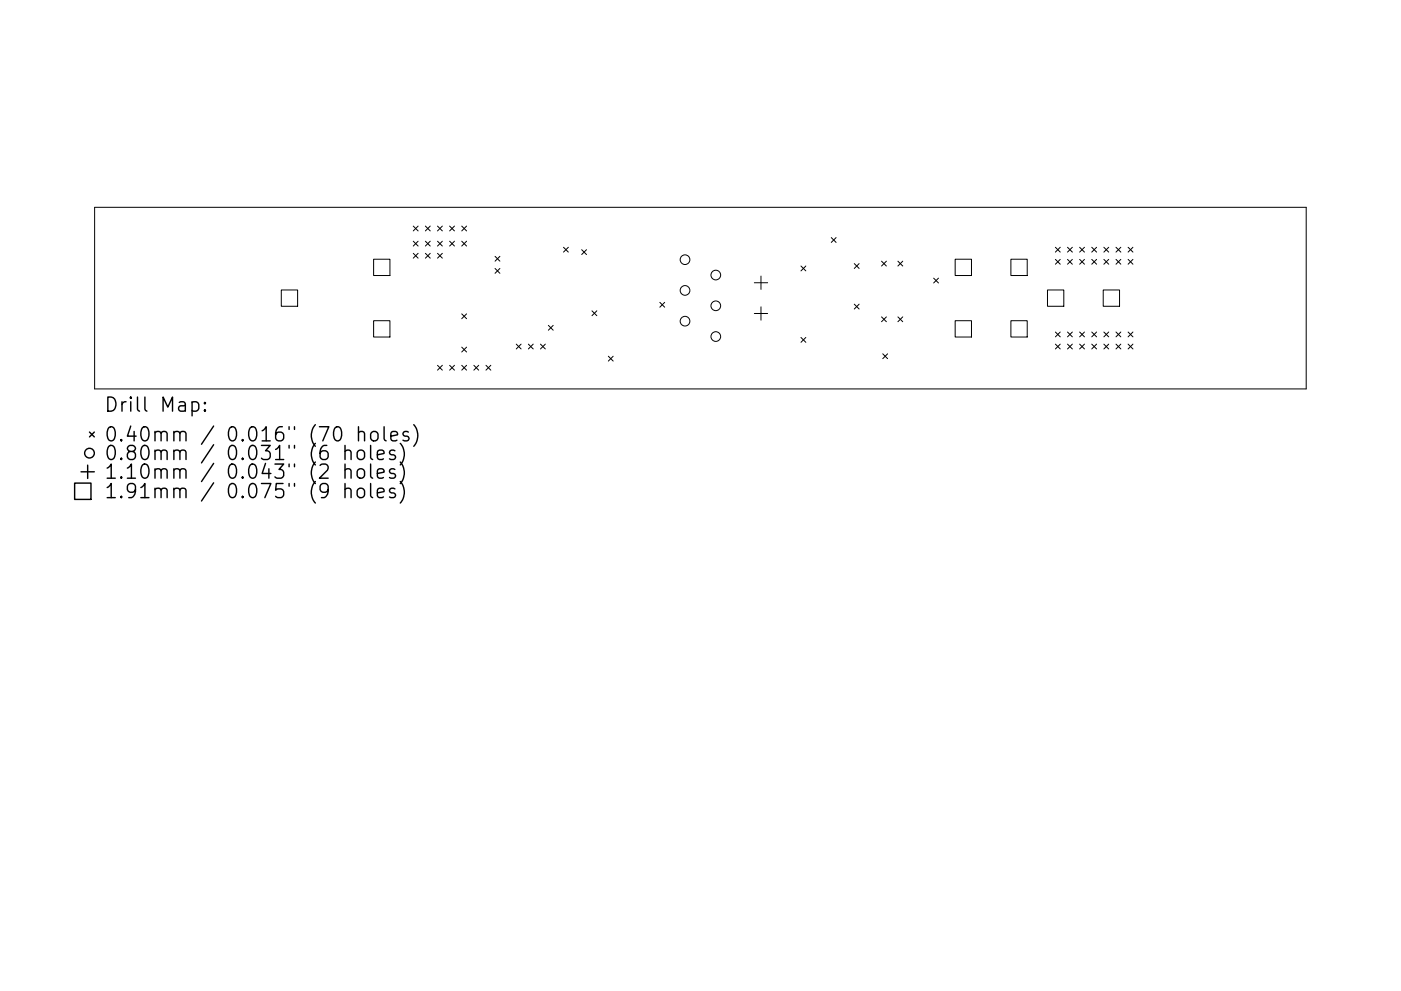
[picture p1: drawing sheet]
<svg xmlns="http://www.w3.org/2000/svg" width="297mm" height="210mm" viewBox="0 0 297 210" stroke-linecap="round" stroke-linejoin="round" font-family="sans-serif">
<defs><g id="words">
<g font-size="4.2">
<text x="22" y="87.4">Drill Map:</text>
<text x="22" y="93.7">0.40mm / 0.016&quot; (70 holes)</text>
<text x="22" y="97.6">0.80mm / 0.031&quot; (6 holes)</text>
<text x="22" y="101.6">1.10mm / 0.043&quot; (2 holes)</text>
<text x="22" y="105.7">1.91mm / 0.075&quot; (9 holes)</text>
</g>
</g></defs>
<g fill="none" stroke="#000" stroke-width=".21">
<path d="M20.1 44h256.8v38.5h-256.8zM79.2 55h3.5v3.5h-3.5zM87.6 48l1 1M87.6 51.2l1 1M87.6 53.7l1 1.1M88.6 48l-1 1M88.6 51.2l-1 1M88.6 53.7l-1 1.1M90.2 48l1 1M90.2 51.2l1 1M90.2 53.7l1 1.1M91.2 51.2l-1 1"/>
<path d="M91.2 48l-1 1M91.2 53.7l-1 1.1M92.8 53.7l1 1.1M92.8 48l1 1M92.8 51.2l1 1M93.8 51.2l-1 1M93.8 48l-1 1M93.8 53.7l-1 1.1M95.3 48l1.1 1M95.3 51.2l1.1 1M96.4 51.2l-1.1 1M96.4 48l-1.1 1"/>
<path d="M97.9 48l1 1M97.9 51.2l1 1M98.9 48l-1 1M98.9 51.2l-1 1M105 54.4l1 1M105 57l1 1M106 54.4l-1 1M106 57l-1 1M119.5 52.5l1 1M120.5 52.5l-1 1M123.3 53l1.1 1M124.4 53l-1.1 1"/>
<path d="M159.9 60h2.9M161.3 58.6v2.8M169.8 56.4l1 1.1M170.8 56.4l-1 1.1M176.2 50.4l1.1 1M177.3 50.4l-1.1 1M181.1 55.9l1.1 1.1M182.2 55.9l-1.1 1.1M186.9 55.4l1 1M187.9 55.4l-1 1M190.4 55.4l1 1M191.4 55.4l-1 1"/>
<path d="M197.9 59l1.1 1M199 59l-1.1 1M202.5 55h3.5v3.5h-3.5zM214.3 55h3.5v3.5h-3.5zM223.8 52.5l1 1M223.8 55l1 1.1M224.8 52.5l-1 1M224.8 55l-1 1.1M226.3 55l1.1 1.1M226.3 52.5l1.1 1M227.4 52.5l-1.1 1M227.4 55l-1.1 1.1"/>
<path d="M228.9 55l1 1.1M228.9 52.5l1 1M229.9 52.5l-1 1M229.9 55l-1 1.1M231.5 52.5l1 1M231.5 55l1 1.1M232.5 52.5l-1 1M232.5 55l-1 1.1M234 55l1.1 1.1M234 52.5l1.1 1M235.1 52.5l-1.1 1M235.1 55l-1.1 1.1"/>
<path d="M236.6 55l1 1.1M236.6 52.5l1 1M237.6 52.5l-1 1M237.6 55l-1 1.1M239.2 55l1 1.1M239.2 52.5l1 1M240.2 55l-1 1.1M240.2 52.5l-1 1M59.6 61.5h3.5v3.5h-3.5zM79.2 68h3.5v3.5h-3.5zM92.8 77.5l1 1M93.8 77.5l-1 1"/>
<path d="M95.3 77.5l1.1 1M96.4 77.5l-1.1 1M97.9 66.6l1 1M97.9 73.7l1 1M97.9 77.5l1 1M98.9 66.6l-1 1M98.9 73.7l-1 1M98.9 77.5l-1 1M100.5 77.5l1 1M101.5 77.5l-1 1M103 77.5l1.1 1M104.1 77.5l-1.1 1"/>
<path d="M109.5 73l1 1M110.5 73l-1 1M112 73l1.1 1M113.1 73l-1.1 1M114.6 73l1 1M115.6 73l-1 1M116.3 69l1 1.1M117.3 69l-1 1.1M125.5 65.9l1 1.1M126.5 65.9l-1 1.1M129 75.6l1 1M130 75.6l-1 1"/>
<path d="M139.9 64.1l1 1.1M140.9 64.1l-1 1.1M159.9 66.5h2.9M161.3 65.1v2.8M169.8 71.6l1 1M170.8 71.6l-1 1M181.1 64.5l1.1 1.1M182.2 64.5l-1.1 1.1M186.9 67.2l1 1.1M187.2 75.1l1 1M187.9 67.2l-1 1.1M188.2 75.1l-1 1"/>
<path d="M190.4 67.2l1 1.1M191.4 67.2l-1 1.1M202.5 68h3.5v3.5h-3.5zM214.3 68h3.5v3.5h-3.5zM222.1 61.5h3.4v3.5h-3.4zM223.8 70.4l1 1.1M223.8 73l1 1M224.8 70.4l-1 1.1M224.8 73l-1 1M226.3 73l1.1 1M226.3 70.4l1.1 1.1M227.4 70.4l-1.1 1.1"/>
<path d="M227.4 73l-1.1 1M228.9 73l1 1M228.9 70.4l1 1.1M229.9 70.4l-1 1.1M229.9 73l-1 1M231.5 73l1 1M231.5 70.4l1 1.1M232.5 70.4l-1 1.1M232.5 73l-1 1M233.9 61.5h3.5v3.5h-3.5zM234 70.4l1.1 1.1M234 73l1.1 1"/>
<path d="M235.1 70.4l-1.1 1.1M235.1 73l-1.1 1M236.6 73l1 1M236.6 70.4l1 1.1M237.6 70.4l-1 1.1M237.6 73l-1 1M239.2 73l1 1M239.2 70.4l1 1.1M240.2 70.4l-1 1.1M240.2 73l-1 1"/>
<circle cx="145.2" cy="55.1" r="1.03"/>
<circle cx="151.8" cy="58.4" r="1.03"/>
<circle cx="145.2" cy="61.6" r="1.03"/>
<circle cx="145.2" cy="68.1" r="1.03"/>
<circle cx="151.8" cy="64.9" r="1.03"/>
<circle cx="151.8" cy="71.4" r="1.03"/>
</g>
<g fill="none" stroke="#000" stroke-width=".3">
<path d="M18.6 98.7v2.8M19 91.7l1 1M20 91.7l-1 1M40.7 85.4l.9-.2 .6 .6v.9l-.3 .4-.3 .1-.9-.1M43.4 87l.2 .1-.2 .1-.1-.1 .1-.1v.2M43.4 85.4l.2 .1-.2 .2-.1-.2 .1-.1v.3M73.1 95.8a.74 .74 0 0 1 1.3 .1v1.6M73.1 99.7a.74 .74 0 0 1 1.3 .2v1.6M73.1 94.5v3M73.1 98.5v3M75.9 95.8a.81 .81 0 0 1 .8-.3 .81 .81 0 0 1 .6 .6v.8a.81 .81 0 0 1-.8 .6 .81 .81 0 0 1-.8-.6v-.8zM76 91.8a.74 .74 0 0 1 1.3 .2v1.5"/>
<path d="M76 99.6a.81 .81 0 0 1 1.3 .4v.9a.81 .81 0 0 1-.8 .6 .81 .81 0 0 1-.8-.6v-.9zM76 90.5v3M78.6 94.5v2.6l.4 .4M78.6 98.5v2.5l.4 .5M78.9 91.7a.81 .81 0 0 1 1.2 .4v.9a.81 .81 0 0 1-.7 .6 .81 .81 0 0 1-.8-.6v-.9zM80 96.5l1.4-.3-.1-.6-.9-.1-.4 .4v1.2l.1 .3 .3 .1 .9-.1M81.4 90.5v2.6l.5 .4M82.9 92.5l1.4-.2-.2-.6-.8-.2-.4 .5v1.1l.1 .3 .3 .1 .8-.1M83.7 95.6l-.7-.1-.4 .4 .1 .5 1 .2 .2 .3-.2 .5-.3 .1-.8-.1M83.7 99.6l-.7-.1-.4 .4 .1 .4 1 .3 .2 .3-.2 .4-.3 .2-.8-.2M84.9 94.1a3.4 3.4 0 0 1 0 4.5M84.9 98a3.4 3.4 0 0 1 0 4.6"/>
<path d="M86.6 91.7l-.7-.2-.5 .5 .2 .4 1 .3 .1 .3-.1 .4-.3 .1-.9-.1M87.7 90.1a3.4 3.4 0 0 1 0 4.6M15.8 102.5h3.5v3.5h-3.5zM17.2 100.1h2.8M73.1 103.9a.74 .74 0 0 1 1.3 .1v1.6M73.1 102.6v3M75.9 103.9a.81 .81 0 0 1 .8-.3 .81 .81 0 0 1 .6 .6v.8a.81 .81 0 0 1-.8 .6 .81 .81 0 0 1-.8-.6v-.8zM78.6 102.6v2.6l.4 .4M80 100.5l1.4-.3-.1-.6-.9-.1-.4 .4v1.1l.1 .3 .3 .2 .9-.2M80 104.6l1.4-.3-.1-.6-.9-.1-.4 .4v1.2l.1 .2 .3 .2 .9-.2M83.7 103.7l-.7-.1-.4 .4 .1 .4 1 .3 .2 .3-.2 .4-.3 .2-.8-.2M84.9 102.2a3.4 3.4 0 0 1 0 4.5"/>
<circle cx="19" cy="96.1" r="1.03"/>
</g>
<use href="#words"/>
</svg>
